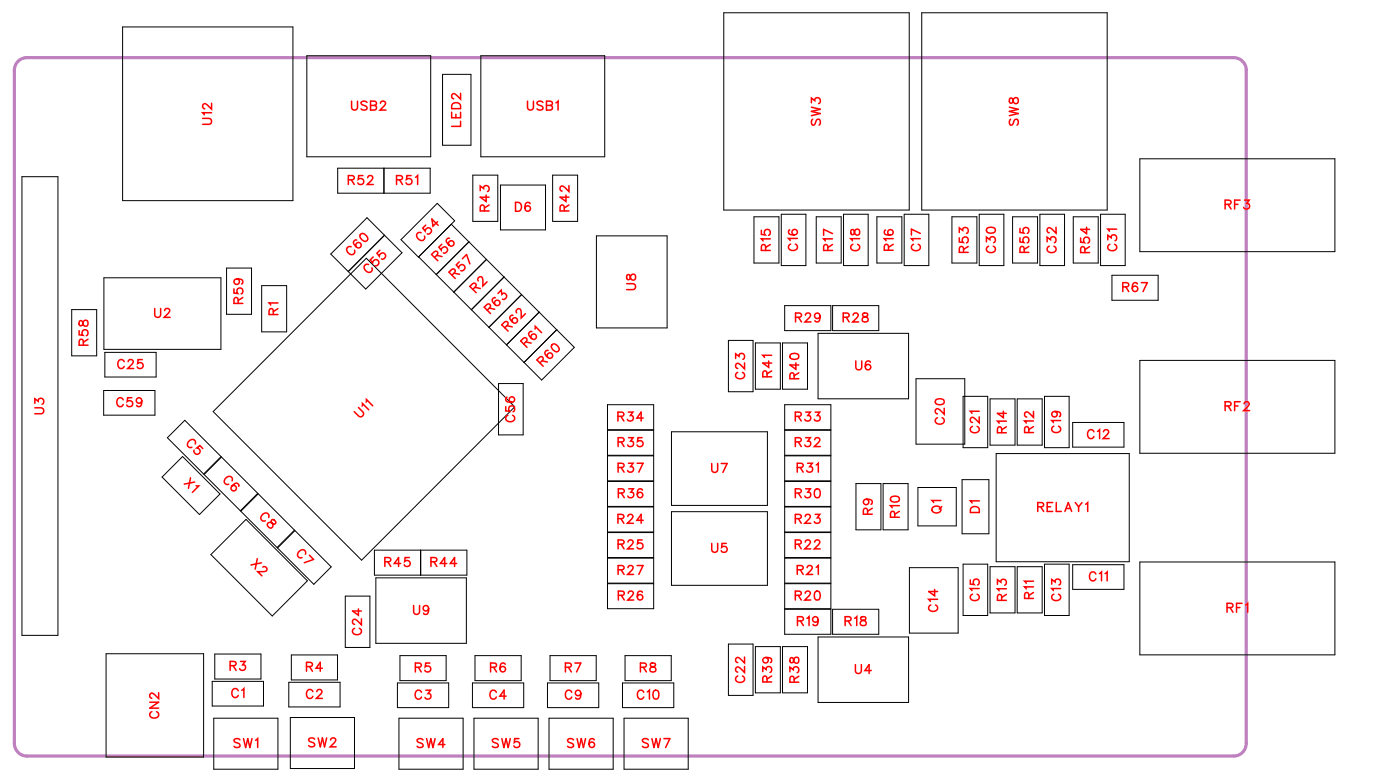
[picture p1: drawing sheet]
<svg xmlns="http://www.w3.org/2000/svg" width="111mm" height="62mm" viewBox="0 0 111 62" stroke-linecap="round" stroke-linejoin="round" font-family="sans-serif">
<defs><g id="words">
<g font-size="1.2" fill="#fff">
<text x="17.1" y="9.9" transform="rotate(-90 17.1 9.9)">U12</text>
<text x="27.9" y="9">USB2</text>
<text x="36.9" y="10.1" transform="rotate(-90 36.9 10.1)">LED2</text>
<text x="41.9" y="9">USB1</text>
<text x="65.6" y="10" transform="rotate(-90 65.6 10)">SW3</text>
<text x="81.3" y="10" transform="rotate(-90 81.3 10)">SW8</text>
<text x="27.7" y="15">R52</text>
<text x="31.5" y="15">R51</text>
<text x="39.2" y="16.8" transform="rotate(-90 39.2 16.8)">R43</text>
<text x="41" y="17.1">D6</text>
<text x="45.6" y="16.8" transform="rotate(-90 45.6 16.8)">R42</text>
<text x="97.4" y="16.9">RF3</text>
<text x="28.1" y="20.6" transform="rotate(-45 28.1 20.6)">C60</text>
<text x="29.5" y="22" transform="rotate(-45 29.5 22)">C55</text>
<text x="33.7" y="19.5" transform="rotate(-45 33.7 19.5)">C54</text>
<text x="35" y="21" transform="rotate(-45 35 21)">R56</text>
<text x="36.4" y="22.4" transform="rotate(-45 36.4 22.4)">R57</text>
<text x="38" y="23.5" transform="rotate(-45 38 23.5)">R2</text>
<text x="50.9" y="23.1" transform="rotate(-90 50.9 23.1)">U8</text>
<text x="61.6" y="20" transform="rotate(-90 61.6 20)">R15</text>
<text x="63.7" y="20" transform="rotate(-90 63.7 20)">C16</text>
<text x="66.5" y="20" transform="rotate(-90 66.5 20)">R17</text>
<text x="68.7" y="20" transform="rotate(-90 68.7 20)">C18</text>
<text x="71.4" y="19.9" transform="rotate(-90 71.4 19.9)">R16</text>
<text x="73.5" y="20" transform="rotate(-90 73.5 20)">C17</text>
<text x="77.3" y="20.1" transform="rotate(-90 77.3 20.1)">R53</text>
<text x="79.5" y="20.1" transform="rotate(-90 79.5 20.1)">C30</text>
<text x="82.1" y="20.1" transform="rotate(-90 82.1 20.1)">R55</text>
<text x="84.3" y="20.1" transform="rotate(-90 84.3 20.1)">C32</text>
<text x="87" y="20.1" transform="rotate(-90 87 20.1)">R54</text>
<text x="89.1" y="20" transform="rotate(-90 89.1 20)">C31</text>
<text x="89.3" y="23.5">R67</text>
<text x="7.3" y="27.5" transform="rotate(-90 7.3 27.5)">R58</text>
<text x="9.3" y="29.6">C25</text>
<text x="12.2" y="25.5">U2</text>
<text x="19.6" y="24.2" transform="rotate(-90 19.6 24.2)">R59</text>
<text x="22.4" y="25.1" transform="rotate(-90 22.4 25.1)">R1</text>
<text x="39.2" y="25.2" transform="rotate(-45 39.2 25.2)">R63</text>
<text x="40.6" y="26.6" transform="rotate(-45 40.6 26.6)">R62</text>
<text x="42.1" y="27.9" transform="rotate(-45 42.1 27.9)">R61</text>
<text x="43.4" y="29.4" transform="rotate(-45 43.4 29.4)">R60</text>
<text x="63.2" y="25.9">R29</text>
<text x="67" y="25.9">R28</text>
<text x="68" y="29.7">U6</text>
<text x="3.8" y="32.9" transform="rotate(-90 3.8 32.9)">U3</text>
<text x="9.2" y="32.6">C59</text>
<text x="14.5" y="35.5" transform="rotate(45 14.5 35.5)">C5</text>
<text x="28.9" y="33.5" transform="rotate(-45 28.9 33.5)">U11</text>
<text x="41.2" y="33.6" transform="rotate(-90 41.2 33.6)">C56</text>
<text x="49.1" y="33.8">R34</text>
<text x="49.1" y="35.8">R35</text>
<text x="59.5" y="30.2" transform="rotate(-90 59.5 30.2)">C23</text>
<text x="61.7" y="30" transform="rotate(-90 61.7 30)">R41</text>
<text x="63.2" y="35.8">R32</text>
<text x="63.2" y="33.8">R33</text>
<text x="63.8" y="30.2" transform="rotate(-90 63.8 30.2)">R40</text>
<text x="75.4" y="33.8" transform="rotate(-90 75.4 33.8)">C20</text>
<text x="78.2" y="34.4" transform="rotate(-90 78.2 34.4)">C21</text>
<text x="80.4" y="34.4" transform="rotate(-90 80.4 34.4)">R14</text>
<text x="82.5" y="34.4" transform="rotate(-90 82.5 34.4)">R12</text>
<text x="84.7" y="34.4" transform="rotate(-90 84.7 34.4)">C19</text>
<text x="86.5" y="35.2">C12</text>
<text x="97.4" y="32.9">RF2</text>
<text x="14.4" y="38.6" transform="rotate(45 14.4 38.6)">X1</text>
<text x="17.5" y="38.4" transform="rotate(45 17.5 38.4)">C6</text>
<text x="20.4" y="41.3" transform="rotate(45 20.4 41.3)">C8</text>
<text x="49.1" y="41.9">R24</text>
<text x="49.1" y="37.8">R37</text>
<text x="49.1" y="39.8">R36</text>
<text x="56.6" y="37.8">U7</text>
<text x="63.2" y="41.9">R23</text>
<text x="63.2" y="39.8">R30</text>
<text x="63.4" y="37.8">R31</text>
<text x="69.7" y="40.9" transform="rotate(-90 69.7 40.9)">R9</text>
<text x="71.8" y="41.2" transform="rotate(-90 71.8 41.2)">R10</text>
<text x="75.1" y="40.8" transform="rotate(-90 75.1 40.8)">Q1</text>
<text x="78.2" y="40.8" transform="rotate(-90 78.2 40.8)">D1</text>
<text x="82.5" y="40.9">RELAY1</text>
<text x="19.7" y="45.1" transform="rotate(45 19.7 45.1)">X2</text>
<text x="23.3" y="44.2" transform="rotate(45 23.3 44.2)">C7</text>
<text x="30.6" y="45.3">R45</text>
<text x="34.2" y="45.3">R44</text>
<text x="49.1" y="43.9">R25</text>
<text x="49.1" y="45.9">R27</text>
<text x="49.1" y="48">R26</text>
<text x="56.6" y="44.2">U5</text>
<text x="63.2" y="48">R20</text>
<text x="63.2" y="43.9">R22</text>
<text x="63.4" y="45.9">R21</text>
<text x="78.2" y="47.8" transform="rotate(-90 78.2 47.8)">C15</text>
<text x="80.4" y="47.8" transform="rotate(-90 80.4 47.8)">R13</text>
<text x="82.5" y="47.6" transform="rotate(-90 82.5 47.6)">R11</text>
<text x="84.7" y="47.8" transform="rotate(-90 84.7 47.8)">C13</text>
<text x="86.6" y="46.5">C11</text>
<text x="18.2" y="53.6">R3</text>
<text x="24.3" y="53.6">R4</text>
<text x="29" y="50.5" transform="rotate(-90 29 50.5)">C24</text>
<text x="32.8" y="49.1">U9</text>
<text x="33" y="53.7">R5</text>
<text x="39" y="53.7">R6</text>
<text x="44.9" y="53.7">R7</text>
<text x="50.9" y="53.7">R8</text>
<text x="63.4" y="50">R19</text>
<text x="67.2" y="50">R18</text>
<text x="68" y="53.8">U4</text>
<text x="74.9" y="48.6" transform="rotate(-90 74.9 48.6)">C14</text>
<text x="97.6" y="48.9">RF1</text>
<text x="12.9" y="57.1" transform="rotate(-90 12.9 57.1)">CN2</text>
<text x="18.4" y="55.7">C1</text>
<text x="18.6" y="59.7">SW1</text>
<text x="24.3" y="55.8">C2</text>
<text x="24.5" y="59.6">SW2</text>
<text x="33" y="55.9">C3</text>
<text x="33.1" y="59.7">SW4</text>
<text x="38.9" y="55.9">C4</text>
<text x="39.1" y="59.7">SW5</text>
<text x="44.9" y="55.9">C9</text>
<text x="45.1" y="59.7">SW6</text>
<text x="50.6" y="55.9">C10</text>
<text x="51" y="59.7">SW7</text>
<text x="59.5" y="54.3" transform="rotate(-90 59.5 54.3)">C22</text>
<text x="61.7" y="54.3" transform="rotate(-90 61.7 54.3)">R39</text>
<text x="63.8" y="54.3" transform="rotate(-90 63.8 54.3)">R38</text>
</g>
</g></defs>
<path d="M1.4 4.9l.4-.2 .3-.1h96a1 1 0 0 1 1 1v53.5a1 1 0 0 1-1 1h-96a1 1 0 0 1-1-1v-53.5l.1-.4z" fill="none" stroke="#bf80bf" stroke-width=".25"/>
<g fill="none" stroke="#000" stroke-width=".08">
<path d="M1.7 14h2.9v36.5h-2.9zM9.8 2.1h13.5v13.8h-13.5zM24.4 4.4h9.9v8.1h-9.9zM26.9 13.4h7.3v2h-7.3zM30.5 13.4v2M30.6 18.7l-2.9 2.9M31.9 19l2.9-2.8 1.4 1.3-2.9 2.9zM35.2 5.9h2.3v5.6h-2.3zM35.9 17.8l9.8 9.8-2.6 2.6-1.4-1.4M37.3 19.2l-2.6 2.6M37.6 13.9h2v3.7h-2zM38.3 4.4h9.8v8.1h-9.8z"/>
<path d="M39.8 14.7h3.6v3.6h-3.6zM44 13.9h2v3.7h-2zM47.4 18.7h5.7v7.4h-5.7zM57.6 1h14.7v15.7h-14.7zM60 17.2h2v3.7h-2zM62.2 17h1.9v4.1h-1.9zM64.9 17.2h2v3.7h-2zM67.1 17h2v4.1h-2zM69.8 17.2h1.9v3.7h-1.9zM71.9 17h2v4.1h-2zM73.3 1h14.8v15.7h-14.8zM75.7 17.2h2v3.7h-2z"/>
<path d="M77.9 17h2v4.1h-2zM80.6 17.2h1.9v3.7h-1.9zM82.7 17h2v4.1h-2zM85.4 17.2h2v3.7h-2zM87.6 17h1.9v4.1h-1.9zM90.7 12.6h15.5v7.4h-15.5zM5.7 24.6h2v3.7h-2zM8.2 31h4.1v2h-4.1zM8.3 22.1h9.3v5.7h-9.3zM8.3 28h4.1v2h-4.1zM14.5 36.3l3 3-1.6 1.6-3-3zM14.7 33.4l2.9 2.9-1.4 1.4-2.9-2.9z"/>
<path d="M17.6 36.3l2.9 2.9-1.4 1.4-2.9-2.9zM18 21.3h2v3.7h-2zM20.5 39.2l2.9 2.9-1.4 1.4-2.8-2.9zM20.8 22.7h2v3.7h-2zM26.3 20.2l2.9-2.9 2.8 2.8-2.9 2.9zM29.1 20.5l11.9 11.8-12.2 12.2-11.8-11.8zM33.3 20.4l8.4 8.4M38.7 20.6l-2.6 2.6M39.7 30.5h1.9v4.1h-1.9zM40.1 22l-2.6 2.6M41.5 23.4l-2.6 2.6M42.9 24.8l-2.6 2.6"/>
<path d="M44.3 26.2l-2.6 2.6M48.3 32.2h3.7v1.9h-3.7zM48.3 34.2h3.7v2h-3.7zM48.3 36.2h3.7v2h-3.7zM48.3 38.3h3.7v1.9h-3.7zM53.4 34.3h7.6v5.9h-7.6zM57.9 27.1h2v4h-2zM60.1 27.3h2v3.6h-2zM62.3 27.3h1.9v3.6h-1.9zM62.4 24.3h3.7v2h-3.7zM62.4 32.2h3.7v1.9h-3.7zM62.4 34.2h3.7v2h-3.7z"/>
<path d="M62.4 36.2h3.7v2h-3.7zM62.4 38.3h3.7v1.9h-3.7zM65.1 26.5h7.2v5.2h-7.2zM66.2 24.3h3.7v2h-3.7zM68.1 38.4h2v3.7h-2zM70.3 38.4h1.9v3.7h-1.9zM72.9 30.1h3.9v5.2h-3.9zM73 38.7h3.1v3.1h-3.1zM76.5 38.1h2.2v4.3h-2.2zM76.6 31.5h2v4.1h-2zM78.8 31.7h1.9v3.7h-1.9zM79.2 36h10.6v8.6h-10.6z"/>
<path d="M80.9 31.7h2v3.7h-2zM83.1 31.5h2v4.1h-2zM85.3 33.6h4.1v1.9h-4.1zM88.5 21.9h3.6v2h-3.6zM90.7 28.6h15.5v7.4h-15.5zM8.4 52h7.8v8.2h-7.8zM16.9 54.1h4.1v2h-4.1zM17 57.1h5.1v4h-5.1zM17.1 52h3.7v2h-3.7zM19.6 41.3l4.9 4.9-2.8 2.8-4.9-4.9zM23 54.2h4.1v2h-4.1zM23.1 57h5.1v4.1h-5.1z"/>
<path d="M23.2 52h3.7v2h-3.7zM23.5 42.2l2.8 2.8-1.3 1.4-2.9-2.9zM27.5 47.4h1.9v4h-1.9zM29.8 43.7h7.3v2h-7.3zM29.9 45.9h7.2v5.2h-7.2zM31.6 54.3h4.1v1.9h-4.1zM31.7 57.1h5.1v4h-5.1zM31.8 52.1h3.7v2h-3.7zM33.5 43.7v2M37.6 54.3h4.1v1.9h-4.1zM37.7 57.1h5.1v4h-5.1zM37.8 52.1h3.7v2h-3.7z"/>
<path d="M43.6 54.3h4v1.9h-4zM43.7 57.1h5.1v4h-5.1zM43.8 52.1h3.6v2h-3.6zM48.3 46.4h3.7v2h-3.7zM48.3 44.4h3.7v1.9h-3.7zM48.3 42.3h3.7v2h-3.7zM48.3 40.3h3.7v2h-3.7zM49.5 54.3h4.1v1.9h-4.1zM49.6 57.1h5.1v4h-5.1zM49.7 52.1h3.7v2h-3.7zM53.4 40.7h7.6v5.8h-7.6zM57.9 51.2h2v4.1h-2z"/>
<path d="M60.1 51.4h2v3.7h-2zM62.3 51.4h1.9v3.7h-1.9zM62.4 48.4h3.7v2h-3.7zM62.4 40.3h3.7v2h-3.7zM62.4 42.3h3.7v2h-3.7zM62.4 44.4h3.7v1.9h-3.7zM62.4 46.4h3.7v2h-3.7zM65.1 50.6h7.2v5.2h-7.2zM66.2 48.4h3.7v2h-3.7zM72.3 45.1h3.9v5.2h-3.9zM76.6 44.8h2v4.1h-2zM78.8 45h1.9v3.7h-1.9z"/>
<path d="M80.9 45h2v3.7h-2zM83.1 44.8h2v4.1h-2zM85.3 44.9h4.1v1.9h-4.1zM90.7 44.7h15.5v7.3h-15.5z"/>
</g>
<g fill="none" stroke="#f00" stroke-width=".12">
<path d="M16.1 9.4h.5l.2 .2-.1 .2-.6 .1M16.8 9h-.7l.2 .1M16.8 8.2v.5l-.3-.4-.2-.1-.2 .2v.1l.2 .1M27.7 14.3h.4l.1-.2-.2-.1h-.3v.7M27.9 19.6a.26 .26 0 0 0-.3 .1 .26 .26 0 0 0 .1 .3l.1 .2a.26 .26 0 0 0 .3 0 .26 .26 0 0 0 .1-.3M27.9 14.3l.3 .4M28 8v.5l.2 .2 .2-.1v-.6M28.4 19.1h-.1a.35 .35 0 0 0-.1 .4 .35 .35 0 0 0 .5 .2 .22 .22 0 0 0 0-.4 .22 .22 0 0 0-.3 0 .22 .22 0 0 0 0 .3M28.7 18.6a.37 .37 0 0 1 .4 .1 .37 .37 0 0 1 .1 .4 .41 .41 0 0 1-.5-.5zM28.9 14h-.4v.3a.25 .25 0 0 1 .4-.1 .25 .25 0 0 1-.1 .4 .25 .25 0 0 1-.3-.1M29.2 8.1l-.2-.1-.3 .1 .1 .2 .4 .2v.1l-.2 .1-.3-.1M29.3 14.1l.1-.1h.1l.2 .1-.1 .2-.4 .4h.5"/>
<path d="M29.5 8.4h.4l.1 .2-.2 .1h-.3v-.7l.4 .1v.2l-.1 .1M30.2 19.9l-.2 .2 .2 .3a.25 .25 0 0 1 .2-.3 .25 .25 0 0 1 .3 .3 .25 .25 0 0 1-.4 .2M30.3 8.2l.1-.2h.1l.2 .2-.1 .2-.4 .3h.5M31.5 14.3h.5v-.2l-.2-.1h-.3v.7M31.8 14.3l.2 .4M32.7 14h-.3l-.1 .3a.25 .25 0 0 1 .4-.1 .25 .25 0 0 1 0 .4 .25 .25 0 0 1-.4-.1M33.1 14.1l.1-.1v.7M33.5 18.5a.26 .26 0 0 0-.3 .1 .26 .26 0 0 0 0 .3l.1 .1a.26 .26 0 0 0 .4 .1 .26 .26 0 0 0 .1-.3M33.9 17.9l-.3 .2 .2 .3a.25 .25 0 0 1 .3-.3 .25 .25 0 0 1 .2 .3 .25 .25 0 0 1-.3 .2M34.8 17.6l-.4 .4v-.6l.5 .5M35.1 19.4l-.2 .2 .2 .3a.25 .25 0 0 1 .3-.3 .25 .25 0 0 1 .2 .3 .25 .25 0 0 1-.3 .2M35.8 18.9h-.1a.35 .35 0 0 0-.1 .5 .35 .35 0 0 0 .4 .1 .22 .22 0 0 0 .1-.3 .22 .22 0 0 0-.3 0 .22 .22 0 0 0-.1 .3"/>
<path d="M35.9 8.9v.5h.7v-.5M36 8.3a.39 .39 0 0 1 .6 .1v.2h-.7zM36.3 9.1v.3M36.6 7.4v.5l-.3-.4-.2-.1-.2 .2v.1l.2 .1M36.6 9.6v.4h-.7M38.2 15.2v-.4l.3 .2a.24 .24 0 0 1 .4-.2 .24 .24 0 0 1-.1 .4M38.5 16.8v-.4l-.2-.1-.1 .2v.3h.7M38.7 15.5v.5l-.5-.3h.7M38.9 16.3l-.4 .2M41 16.1h.2a.38 .38 0 0 1 .3 .3 .38 .38 0 0 1-.3 .4h-.2zM42 8v.5l.2 .2 .2-.1v-.6M42.2 16.2l-.1-.1a.35 .35 0 0 0-.4 .3 .35 .35 0 0 0 .3 .4 .22 .22 0 0 0 .2-.2 .22 .22 0 0 0-.2-.2 .22 .22 0 0 0-.2 .2"/>
<path d="M43.2 8.1l-.2-.1-.3 .1 .1 .2 .4 .2v.1l-.2 .1-.3-.1M43.5 8.4h.4v.2l-.1 .1h-.3v-.7l.4 .1v.2l-.1 .1M44.2 8.2l.2-.2v.7M44.9 16.8v-.4l-.2-.1-.1 .2v.3h.7M45 15.5v.5l-.4-.3h.7M45.3 14.7v.5l-.4-.3-.2-.1-.1 .1v.2l.1 .1M45.3 16.3l-.4 .2M60.6 18.3v.3l.3 .1a.25 .25 0 0 1 0-.4 .25 .25 0 0 1 .3 0 .25 .25 0 0 1-.1 .4M60.9 19.9v-.4l-.2-.1-.1 .2v.3h.7M61.3 19h-.7l.1 .1M61.3 19.4l-.4 .3M62.8 18.3a.35 .35 0 0 0 .2 .4 .35 .35 0 0 0 .4-.2 .22 .22 0 0 0-.2-.3 .22 .22 0 0 0-.2 .2 .22 .22 0 0 0 .2 .3"/>
<path d="M62.9 19.4a.26 .26 0 0 0-.2 .3 .26 .26 0 0 0 .3 .2h.2a.26 .26 0 0 0 .2-.2 .26 .26 0 0 0-.1-.3M63.4 18.9h-.7l.2 .2M64.6 8.2v-.4l.2 .2a.24 .24 0 0 1 .4-.2 .24 .24 0 0 1-.1 .4M64.6 8.5l.7 .2-.7 .2 .7 .1-.7 .2M64.7 9.5l-.1 .1 .1 .3h.1l.3-.4h.1l.1 .1-.1 .3M65.9 19.9l-.1-.4-.1-.1-.2 .2v.3h.7M66.2 19h-.7l.2 .1M66.2 19.4l-.3 .3M66.2 18.6l-.7-.4v.5M67.7 18.3v.3h.2l.3-.4a.24 .24 0 0 1 .2 .2 .24 .24 0 0 1-.2 .3l-.2-.1-.1-.3zM67.9 19.4a.26 .26 0 0 0-.2 .3 .26 .26 0 0 0 .3 .2h.1a.26 .26 0 0 0 .3-.2 .26 .26 0 0 0-.2-.3M68.4 19h-.7l.1 .1"/>
<path d="M70.4 18.3a.35 .35 0 0 0 .2 .4 .35 .35 0 0 0 .5-.2 .22 .22 0 0 0-.2-.3 .22 .22 0 0 0-.3 .2 .22 .22 0 0 0 .2 .3M70.7 19.9v-.4l-.2-.1-.2 .2v.3h.8M71.1 19h-.8l.2 .1M71.1 19.4l-.4 .3M72.7 19.4a.26 .26 0 0 0-.2 .3 .26 .26 0 0 0 .3 .2h.1a.26 .26 0 0 0 .3-.2 .26 .26 0 0 0-.2-.3M73.2 19h-.7l.1 .1M73.2 18.5l-.7-.3v.5M76.3 18.9v.3l.3 .1a.25 .25 0 0 1 0-.4 .25 .25 0 0 1 .4 0 .25 .25 0 0 1-.1 .4M76.3 18.5v-.4l.3 .2a.24 .24 0 0 1 .4-.2 .24 .24 0 0 1-.1 .4M77 19.6l-.3 .2M78.5 19.2v-.4l.2 .2a.24 .24 0 0 1 .4-.1 .24 .24 0 0 1-.1 .4M78.5 18.2l.3-.1a.3 .3 0 0 1 .4 .2 .38 .38 0 0 1-.4 .2 .38 .38 0 0 1-.3-.2z"/>
<path d="M78.6 19.6a.26 .26 0 0 0-.1 .3 .26 .26 0 0 0 .2 .2h.2a.26 .26 0 0 0 .3-.2 .26 .26 0 0 0-.2-.3M80.3 8.5l.7 .2-.7 .2 .7 .1-.7 .2M80.3 7.8v.4h.2l.3-.4a.24 .24 0 0 1 .2 .2 .24 .24 0 0 1-.2 .2l-.2-.1-.1-.3zM80.4 9.5l-.1 .1 .1 .3h.2l.2-.4h.1l.1 .1-.1 .3M81.1 18.9v.3l.3 .1a.25 .25 0 0 1 0-.4 .25 .25 0 0 1 .4 0 .25 .25 0 0 1-.1 .4M81.1 18.1v.4h.3a.25 .25 0 0 1 0-.4 .25 .25 0 0 1 .4 .1 .25 .25 0 0 1-.1 .3M81.9 19.6l-.4 .2M83.3 19.2v-.4l.3 .2a.24 .24 0 0 1 .4-.1 .24 .24 0 0 1-.1 .4M83.5 19.6a.26 .26 0 0 0-.2 .3 .26 .26 0 0 0 .3 .2h.1a.26 .26 0 0 0 .3-.2 .26 .26 0 0 0-.2-.3M84 18.1v.4l-.3-.3-.3-.1-.1 .1v.2l.2 .1M86 18.9v.3l.3 .1a.25 .25 0 0 1 0-.4 .25 .25 0 0 1 .3 .1 .25 .25 0 0 1-.1 .3M86.4 18.1v.5l-.4-.4h.7"/>
<path d="M86.7 19.6l-.4 .2M88.1 19.1v-.4l.3 .2a.24 .24 0 0 1 .4-.2 .24 .24 0 0 1-.1 .4M88.3 19.4a.26 .26 0 0 0-.2 .3 .26 .26 0 0 0 .3 .2h.2a.26 .26 0 0 0 .2-.2 .26 .26 0 0 0-.1-.3M88.8 18.2h-.7l.2 .2M97.5 16.2h.4v-.2l-.1-.1h-.3v.7M97.7 16.2l.2 .4M98.2 16.2h.3M98.7 15.9h-.5v.7M99 15.9h.4l-.2 .3a.24 .24 0 0 1 .2 .4 .25 .25 0 0 1-.5-.1M2.8 32.4h.5l.2 .2-.1 .2-.6 .1M2.8 32.1v-.4l.2 .2a.24 .24 0 0 1 .4-.2 .24 .24 0 0 1-.1 .4M6.3 26.3v.3h.3a.25 .25 0 0 1 0-.3 .25 .25 0 0 1 .4 0 .25 .25 0 0 1-.1 .4"/>
<path d="M6.3 25.5v.4h.2l.3-.5a.24 .24 0 0 1 .2 .3 .24 .24 0 0 1-.2 .2l-.2-.1-.1-.3zM6.6 27.4v-.4h-.2l-.1 .1v.3h.7M7 27l-.4 .2M9.8 31.8a.26 .26 0 0 0-.3-.2 .26 .26 0 0 0-.2 .3v.1a.26 .26 0 0 0 .2 .3 .26 .26 0 0 0 .3-.2M9.9 28.7a.26 .26 0 0 0-.3-.1 .26 .26 0 0 0-.2 .2v.2a.26 .26 0 0 0 .2 .3 .26 .26 0 0 0 .3-.2M10.2 28.7l.1-.1h.2l.1 .1-.1 .2-.3 .4h.4M10.5 31.6h-.3l-.1 .3a.25 .25 0 0 1 .4 0 .25 .25 0 0 1-.1 .4 .25 .25 0 0 1-.3-.1M11.3 31.8a.22 .22 0 0 1-.3 .2 .22 .22 0 0 1-.1-.3 .22 .22 0 0 1 .3 0l.1 .1a.34 .34 0 0 1-.3 .5l-.1-.1M11.3 28.6h-.3l-.1 .3a.25 .25 0 0 1 .4 0 .25 .25 0 0 1 0 .3 .25 .25 0 0 1-.4-.1M12.3 24.5v.5l.2 .2 .2-.1 .1-.6M13.1 24.7l.1-.2h.2l.1 .1-.1 .3-.3 .3h.4M15.2 38l-.2 .8"/>
<path d="M15.5 38.3l-.8 .2M15.5 35.3a.26 .26 0 0 0-.1-.4 .26 .26 0 0 0-.3 .1l-.1 .1a.26 .26 0 0 0-.1 .4 .26 .26 0 0 0 .4 0M15.6 38.6h.2l-.5 .5M16.1 35.6l-.2-.2-.2 .2a.25 .25 0 0 1 .2 .3 .25 .25 0 0 1-.3 .2 .25 .25 0 0 1-.2-.3M18.4 38.6a.22 .22 0 0 1 .4 .1 .22 .22 0 0 1-.2 .3 .22 .22 0 0 1-.2-.3v-.1a.33 .33 0 0 1 .6-.1v.1M18.5 38.2a.26 .26 0 0 0-.1-.3 .26 .26 0 0 0-.4 0l-.1 .1a.26 .26 0 0 0 0 .4 .26 .26 0 0 0 .3 .1M18.6 23v.3h.3a.25 .25 0 0 1 0-.4 .25 .25 0 0 1 .4 .1 .25 .25 0 0 1-.1 .4M18.8 22.2a.22 .22 0 0 1 .2 .3 .22 .22 0 0 1-.3 .1 .22 .22 0 0 1 0-.4h.1a.34 .34 0 0 1 .5 .2l-.1 .2M18.9 24.1v-.4l-.2-.1-.1 .2v.3h.7M19.3 23.6l-.4 .3M21.7 25v-.4l-.2-.1-.1 .2v.3h.7M22.1 24.1h-.7l.1 .1"/>
<path d="M22.1 24.5l-.4 .3M28.5 32.4l.4 .3v.3l-.3 .1-.4-.4M28.8 32.3v-.2l.5 .5M29.1 32l.1-.3 .5 .5M29.3 21a.26 .26 0 0 0-.3 .1 .26 .26 0 0 0 0 .4l.2 .1a.26 .26 0 0 0 .3 0 .26 .26 0 0 0 .1-.3M29.7 20.4l-.2 .3 .1 .2a.25 .25 0 0 1 .3-.3 .25 .25 0 0 1 .2 .3 .25 .25 0 0 1-.3 .2M34.6 20.5l.2-.3v-.2h-.3l-.2 .2 .5 .5M34.7 20.3l.5 .1M36 21.9l.2-.3-.1-.2h-.2l-.2 .2 .5 .5M36.1 21.7l.5 .1M36.5 20.8l-.2 .2 .2 .3a.25 .25 0 0 1 .3-.3 .25 .25 0 0 1 .2 .3 .25 .25 0 0 1-.3 .2M36.8 20.6l.3-.4 .3 .8"/>
<path d="M37.6 23l.3-.3-.1-.2h-.2l-.2 .3 .5 .5M37.8 22.8l.4 .1M38.1 22.3l-.1-.2 .1-.1h.2l.1 .2v.5l.3-.3M38.8 24.7l.2-.4v-.1h-.3l-.2 .2 .5 .5M38.9 24.5l.5 .1M39.4 23.7l-.1-.1a.35 .35 0 0 0-.1 .5 .35 .35 0 0 0 .5 .1 .22 .22 0 0 0 0-.3 .22 .22 0 0 0-.3 0 .22 .22 0 0 0 0 .3M39.6 23.3l.3-.2v.3a.24 .24 0 0 1 .4 .1 .24 .24 0 0 1-.3 .3M40.2 26l.2-.3-.1-.1h-.2l-.2 .2 .5 .5M40.2 32.3v.4h.3a.25 .25 0 0 1 0-.4 .25 .25 0 0 1 .4 .1 .25 .25 0 0 1-.1 .3M40.3 25.9l.5 .1M40.3 31.6a.35 .35 0 0 0 .2 .4 .35 .35 0 0 0 .4-.2 .22 .22 0 0 0-.2-.3 .22 .22 0 0 0-.2 .2 .22 .22 0 0 0 .2 .3M40.4 33a.26 .26 0 0 0-.2 .3 .26 .26 0 0 0 .3 .2h.2a.26 .26 0 0 0 .2-.2 .26 .26 0 0 0-.1-.3"/>
<path d="M40.8 25.1l-.1-.1a.35 .35 0 0 0-.1 .5 .35 .35 0 0 0 .5 .1 .22 .22 0 0 0 0-.3 .22 .22 0 0 0-.3 0 .22 .22 0 0 0 0 .3M41.1 24.9v-.3l.1-.1h.2l.1 .3v.5l.3-.4M41.7 27.3l.2-.3v-.1h-.3l-.2 .2 .5 .5M41.8 27.2l.5 .1M42.3 26.4l-.1-.1a.35 .35 0 0 0-.1 .5 .35 .35 0 0 0 .5 .1 .22 .22 0 0 0 0-.3 .22 .22 0 0 0-.3 0 .22 .22 0 0 0 0 .3M42.6 26.1v-.2l.5 .5M43 28.8l.2-.3-.1-.1h-.2l-.2 .2 .5 .5M43.1 28.7l.4 .1M43.6 27.9l-.1-.1a.35 .35 0 0 0-.1 .5 .35 .35 0 0 0 .5 .1 .22 .22 0 0 0 0-.3 .22 .22 0 0 0-.3 0 .22 .22 0 0 0 0 .3M43.9 27.4a.37 .37 0 0 1 .4 .1 .37 .37 0 0 1 .1 .4 .41 .41 0 0 1-.5-.5zM49.2 33.1h.4v-.2l-.1-.2h-.3v.8M49.2 35.1h.4v-.2l-.1-.1h-.3v.7"/>
<path d="M49.2 37.1h.4v-.2l-.1-.1h-.3v.7M49.2 39.2l.4-.1 .1-.1-.2-.2h-.3v.8M49.4 33.1l.2 .4M49.4 35.1l.2 .4M49.4 37.1l.2 .4M49.4 39.2l.3 .4M49.9 22.5h.5l.2 .2-.1 .3h-.6M49.9 21.9v.3h.1l.3-.4a.24 .24 0 0 1 .3 .2 .24 .24 0 0 1-.3 .3l-.1-.1-.1-.3zM50 32.7h.4l-.3 .3a.24 .24 0 0 1 .2 .4 .24 .24 0 0 1-.4-.1M50 34.8h.4l-.2 .3a.24 .24 0 0 1 .1 .3 .24 .24 0 0 1-.4 0M50 36.8h.4l-.2 .3a.24 .24 0 0 1 .1 .4 .24 .24 0 0 1-.4-.1M50 38.8h.4l-.2 .3a.24 .24 0 0 1 .2 .4 .25 .25 0 0 1-.5-.1"/>
<path d="M50.7 36.8h.5l-.4 .7M51.1 34.8h-.3l-.1 .3a.25 .25 0 0 1 .4 0 .25 .25 0 0 1-.1 .4 .25 .25 0 0 1-.3-.1M51.1 38.9a.35 .35 0 0 0-.5 .2 .35 .35 0 0 0 .3 .5 .22 .22 0 0 0 .2-.3 .22 .22 0 0 0-.2-.2 .22 .22 0 0 0-.2 .2M51.2 33.2h-.5l.3-.5v.8M56.6 36.8v.5l.2 .2 .3-.1v-.6M57.4 36.8h.4l-.3 .7M58.5 28.5v-.4l.3 .2a.24 .24 0 0 1 .4-.2 .25 .25 0 0 1-.1 .5M58.7 29.6a.26 .26 0 0 0-.2 .3 .26 .26 0 0 0 .3 .2h.2a.26 .26 0 0 0 .2-.2 .26 .26 0 0 0-.1-.3M59.2 28.8v.5l-.3-.3-.2-.1-.2 .1v.1l.2 .2M61 29.9v-.4h-.2l-.1 .1v.3h.7M61.2 28.7v.5l-.5-.3h.7M61.4 28.2h-.7l.1 .2"/>
<path d="M61.4 29.5l-.4 .2M62.9 28.2l.2-.1a.3 .3 0 0 1 .4 .3 .38 .38 0 0 1-.3 .2 .38 .38 0 0 1-.4-.3zM63.2 30.1l-.1-.4-.1-.1-.2 .2v.3h.7M63.3 39.2l.4-.1v-.1l-.1-.2h-.3v.8M63.3 35.1h.4v-.2l-.1-.1h-.3v.7M63.3 33.1h.4v-.2l-.1-.2h-.3v.8M63.3 25.2h.4l.1-.2-.2-.1h-.3v.7M63.3 28.8v.5l-.5-.3h.7M63.4 37.1h.4l.1-.2-.2-.1h-.3v.7M63.5 39.2l.2 .4M63.5 35.1l.2 .4M63.5 33.1l.2 .4"/>
<path d="M63.5 25.2l.3 .4M63.5 29.6l-.3 .3M63.7 37.1l.2 .4M64.1 25l.1-.1h.1l.2 .1-.1 .2-.4 .4h.5M64.1 38.8h.4l-.2 .3a.24 .24 0 0 1 .1 .4 .24 .24 0 0 1-.4-.1M64.1 34.8h.4l-.2 .3a.24 .24 0 0 1 .1 .3 .24 .24 0 0 1-.4 0M64.1 32.7h.4l-.2 .3a.24 .24 0 0 1 .1 .4 .24 .24 0 0 1-.4-.1M64.2 36.8h.4l-.2 .3a.24 .24 0 0 1 .2 .4 .24 .24 0 0 1-.4-.1M64.8 35l.1-.2h.2l.1 .1-.1 .3-.3 .3h.5M64.8 32.7h.4l-.2 .3a.24 .24 0 0 1 .2 .4 .24 .24 0 0 1-.4-.1M64.9 38.9l.1-.1a.37 .37 0 0 1 .3 .4 .37 .37 0 0 1-.3 .4 .45 .45 0 0 1-.1-.7zM64.9 36.9l.2-.1v.7"/>
<path d="M65.2 25.1a.22 .22 0 0 1-.3 .2 .22 .22 0 0 1-.1-.3 .22 .22 0 0 1 .4 0v.1a.34 .34 0 0 1-.2 .5l-.2-.1M67.1 25.2h.4l.1-.2-.2-.1h-.3v.7M67.3 25.2l.3 .4M67.9 25l.1-.1h.1l.2 .1-.1 .2-.4 .4h.5M68.1 28.7v.5l.2 .2 .2-.1 .1-.6M68.7 24.9v.2l.3 .1 .1 .1a.24 .24 0 0 1-.3 .3 .24 .24 0 0 1-.2-.3l.4-.3v-.1zM68.9 39.7a.22 .22 0 0 1 .2 .3 .22 .22 0 0 1-.3 .1 .22 .22 0 0 1 0-.4h.1a.34 .34 0 0 1 .5 .2l-.1 .2M69.2 28.8v-.1a.35 .35 0 0 0-.4 .3 .35 .35 0 0 0 .2 .4 .22 .22 0 0 0 .3-.2 .22 .22 0 0 0-.2-.2 .22 .22 0 0 0-.3 .2M70.9 39.5l.2-.1a.3 .3 0 0 1 .4 .3 .38 .38 0 0 1-.3 .2 .38 .38 0 0 1-.4-.3zM74.4 31.8l.3-.1a.3 .3 0 0 1 .4 .3 .38 .38 0 0 1-.4 .2 .38 .38 0 0 1-.3-.3zM74.6 33.2a.26 .26 0 0 0-.2 .3 .26 .26 0 0 0 .3 .2h.1a.26 .26 0 0 0 .3-.2 .26 .26 0 0 0-.2-.3M74.9 39.8h-.8l.2 .1"/>
<path d="M75.1 32.4v.5l-.3-.3-.3-.1-.1 .1v.1l.2 .2M76.7 20.1l-.1-.4-.1-.1-.2 .2v.3h.7M77.4 33.9a.26 .26 0 0 0-.2 .3 .26 .26 0 0 0 .3 .2h.1a.26 .26 0 0 0 .3-.2 .26 .26 0 0 0-.2-.3M77.9 33.1v.5l-.3-.3-.3-.1-.1 .1v.1l.2 .2M77.9 32.7h-.7l.1 .1M77.9 39.8h-.7l.1 .2M79.7 34.4v-.4l-.2-.1-.1 .2v.3h.7M79.8 32.7v.5l-.4-.4h.7M80.1 33.5h-.7l.1 .1M80.1 33.9l-.4 .3M81.5 20.1l-.1-.4-.1-.1-.2 .2v.3h.8M81.8 34.4v-.4l-.2-.1-.1 .2v.3h.7"/>
<path d="M82.2 33.5h-.7l.1 .1M82.2 32.7v.5l-.3-.4-.3-.1-.1 .2v.1l.2 .1M82.2 33.9l-.4 .2M83.7 39.9h-.4v.7h.4M83.8 33.9a.26 .26 0 0 0-.1 .3 .26 .26 0 0 0 .2 .2h.2a.26 .26 0 0 0 .3-.2 .26 .26 0 0 0-.2-.3M83.9 32.7a.22 .22 0 0 1 .2 .3 .22 .22 0 0 1-.3 .1 .22 .22 0 0 1 0-.4h.1a.34 .34 0 0 1 .5 .3l-.1 .1M84 39.9v.7h.4M84.4 33.4h-.7l.1 .2M85.5 39.9l.3 .4v.3M86.1 39.9l-.3 .4M86.3 20.1v-.4l-.2-.1-.1 .2v.3h.7M87 34.3a.26 .26 0 0 0-.3-.2 .26 .26 0 0 0-.2 .3v.2a.26 .26 0 0 0 .2 .3 .26 .26 0 0 0 .3-.2"/>
<path d="M87.3 34.3l.2-.2v.8M87.8 34.3l.1-.2h.2l.1 .2-.1 .2-.3 .4h.4M89.3 22.8h.4l.1-.2-.2-.1h-.3v.7M89.6 22.8l.2 .4M90.5 22.6l-.1-.1a.35 .35 0 0 0-.4 .2 .35 .35 0 0 0 .3 .5 .22 .22 0 0 0 .2-.2 .22 .22 0 0 0-.2-.3 .22 .22 0 0 0-.2 .2M90.8 22.5h.5l-.4 .7M97.5 32.3l.4-.1v-.1l-.1-.2h-.3v.7M97.7 32.3l.2 .3M98.2 32.3h.3M98.7 31.9h-.5v.7M99 32.1l.1-.2h.1l.2 .2-.1 .2-.4 .3h.5M11.9 55.8h.7l-.7 .5h.7"/>
<path d="M12.1 56.6a.26 .26 0 0 0-.2 .3 .26 .26 0 0 0 .3 .2h.2a.26 .26 0 0 0 .2-.2 .26 .26 0 0 0-.1-.3M12.6 55v.5l-.3-.3-.3-.1-.1 .1v.2l.2 .1M18.3 52.9h.4l.1-.2-.2-.1h-.3v.7M18.5 52.9l.3 .4M19 54.9a.26 .26 0 0 0-.3-.2 .26 .26 0 0 0-.3 .3v.2a.26 .26 0 0 0 .3 .2 .26 .26 0 0 0 .3-.1M19.1 58.8l-.2-.1-.3 .1 .1 .2 .4 .2v.1l-.2 .1-.3-.1M19.1 52.6h.4l-.2 .2a.24 .24 0 0 1 .2 .4 .24 .24 0 0 1-.4-.1M19.2 54.9l.2-.2v.7M19.4 58.7l.1 .7 .2-.7 .2 .7 .1-.7M20.3 58.8l.2-.1v.7M20.5 44.4l-.2 .8M20.8 44.7l-.8 .2"/>
<path d="M20.9 45.1l.2-.1 .1 .1v.2l-.2 .1h-.5l.3 .4M21.3 41.6l.2-.1 .4 .1 .1-.1-.2-.2h-.2v.1l.1 .3v.2a.25 .25 0 0 1-.3 0 .25 .25 0 0 1-.1-.3zM21.4 41.1a.26 .26 0 0 0-.1-.3 .26 .26 0 0 0-.4 0l-.1 .2a.26 .26 0 0 0 0 .3 .26 .26 0 0 0 .3 .1M24.3 44a.26 .26 0 0 0-.1-.3 .26 .26 0 0 0-.3 .1l-.2 .1a.26 .26 0 0 0 0 .3 .26 .26 0 0 0 .3 .1M24.4 53l.4-.1 .1-.1-.2-.2h-.3v.7M24.6 44.1l.3 .4-.7 .2M24.6 53l.3 .3M24.9 55a.26 .26 0 0 0-.3-.2 .26 .26 0 0 0-.2 .3v.1a.26 .26 0 0 0 .2 .3 .26 .26 0 0 0 .3-.2M25 58.7l-.1-.1-.3 .1v.2l.4 .2v.1l-.1 .1-.3-.1M25.2 55l.1-.2h.2l.1 .1-.1 .3-.3 .3h.4M25.3 58.6l.2 .7 .1-.7 .2 .7 .2-.7M25.6 53.1h-.5l.4-.5v.7"/>
<path d="M26.3 58.8l.1-.2h.2l.1 .2-.1 .2-.3 .3h.4M28.2 49.9a.26 .26 0 0 0-.2 .3 .26 .26 0 0 0 .3 .2h.2a.26 .26 0 0 0 .3-.2 .26 .26 0 0 0-.2-.3M28.5 48.4v.5l-.5-.3h.8M28.8 49.2v.4l-.4-.3-.2-.1-.2 .1v.2l.2 .1M30.6 44.6h.4l.1-.2-.2-.1h-.3v.7M30.9 44.6l.2 .4M31.9 44.8h-.5l.3-.5v.7M32.6 44.3h-.4v.3a.25 .25 0 0 1 .4 0 .25 .25 0 0 1-.1 .4 .25 .25 0 0 1-.3-.1M32.9 48.1v.5l.2 .2 .2-.1 .1-.6M33 53h.4l.1-.2-.2-.1h-.3v.7M33.3 53l.2 .4M33.5 55a.26 .26 0 0 0-.3-.2 .26 .26 0 0 0-.2 .3v.2a.26 .26 0 0 0 .2 .3 .26 .26 0 0 0 .3-.2"/>
<path d="M33.7 58.8l-.2-.1-.3 .1v.2l.5 .2v.1l-.2 .1-.3-.1M33.9 54.8h.4l-.3 .3a.24 .24 0 0 1 .2 .4 .24 .24 0 0 1-.4-.1M33.9 58.7l.2 .7 .2-.7 .1 .7 .2-.7M34.1 48.4a.22 .22 0 0 1-.3 .1 .22 .22 0 0 1-.1-.3 .22 .22 0 0 1 .4 0v.2a.34 .34 0 0 1-.3 .4l-.1-.1M34.2 52.7h-.3l-.1 .3a.25 .25 0 0 1 .4 0 .25 .25 0 0 1 0 .4 .25 .25 0 0 1-.4-.1M34.3 44.6h.4l.1-.2-.2-.1h-.3v.7M34.5 44.6l.3 .4M35.4 59.2h-.5l.3-.5v.7M35.5 44.8h-.5l.4-.5v.7M36.3 44.8h-.5l.4-.5v.7M39 53h.4l.1-.2-.2-.1h-.3v.7M39.3 53l.2 .4"/>
<path d="M39.5 55a.26 .26 0 0 0-.3-.2 .26 .26 0 0 0-.2 .3v.2a.26 .26 0 0 0 .2 .3 .26 .26 0 0 0 .3-.2M39.6 58.8l-.1-.1-.3 .1v.2l.4 .2v.1l-.1 .1-.3-.1M39.9 58.7l.2 .7 .2-.7 .1 .7 .2-.7M40.2 52.8v-.1a.35 .35 0 0 0-.5 .3 .35 .35 0 0 0 .3 .4 .22 .22 0 0 0 .2-.2 .22 .22 0 0 0-.2-.2 .22 .22 0 0 0-.2 .2M40.3 55.3h-.5l.3-.5v.8M41.3 58.7h-.4v.3a.25 .25 0 0 1 .4 0 .25 .25 0 0 1-.1 .4 .25 .25 0 0 1-.3-.1M45 53h.4l.1-.2-.2-.1h-.3v.7M45.2 53l.3 .4M45.5 55a.26 .26 0 0 0-.3-.2 .26 .26 0 0 0-.2 .3v.2a.26 .26 0 0 0 .2 .3 .26 .26 0 0 0 .3-.2M45.6 58.8l-.1-.1-.3 .1v.2l.4 .2v.1l-.1 .1-.3-.1M45.7 52.7h.5l-.3 .7M45.9 58.7l.2 .7 .1-.7 .2 .7 .2-.7"/>
<path d="M46.2 55.1a.22 .22 0 0 1-.3 .2 .22 .22 0 0 1-.1-.4 .22 .22 0 0 1 .4 0v.2a.34 .34 0 0 1-.3 .5l-.1-.1M47.3 58.8l-.1-.1a.35 .35 0 0 0-.4 .3 .35 .35 0 0 0 .3 .4 .22 .22 0 0 0 .2-.2 .22 .22 0 0 0-.2-.2 .22 .22 0 0 0-.2 .2M49.2 41.2h.4v-.2l-.1-.1h-.3v.7M49.2 43.2h.4v-.2l-.1-.1h-.3v.7M49.2 45.3l.4-.1v-.1l-.1-.2h-.3v.7M49.2 47.3h.4l.1-.2-.2-.1h-.3v.7M49.4 41.2l.2 .4M49.4 43.2l.2 .4M49.4 45.3l.2 .3M49.4 47.3l.3 .4M49.9 41l.2-.1h.1l.2 .1-.1 .2-.4 .4h.5M50 43.1l.1-.2h.1l.2 .1-.1 .3-.4 .3h.5"/>
<path d="M50 45.1l.1-.2h.1l.2 .2-.1 .2-.4 .3h.5M50 47.1l.1-.1h.2l.1 .1-.1 .2-.4 .4h.5M50.7 44.9h.5l-.4 .7M50.9 53h.5v-.2l-.1-.1h-.4v.7M51.1 42.9h-.3l-.1 .3a.25 .25 0 0 1 .4 0 .25 .25 0 0 1-.1 .4 .25 .25 0 0 1-.3-.1M51.1 47.1v-.1a.35 .35 0 0 0-.5 .3 .35 .35 0 0 0 .3 .4 .22 .22 0 0 0 .2-.2 .22 .22 0 0 0-.2-.3 .22 .22 0 0 0-.2 .2M51.2 41.3h-.5l.3-.4v.7M51.2 53l.2 .4M51.2 55a.26 .26 0 0 0-.3-.2 .26 .26 0 0 0-.2 .3v.2a.26 .26 0 0 0 .2 .3 .26 .26 0 0 0 .3-.2M51.5 55l.2-.2v.8M51.6 58.8l-.2-.1-.3 .1 .1 .2 .4 .2v.1l-.2 .1-.3-.1M51.8 52.7v.2l.3 .1 .1 .2a.24 .24 0 0 1-.3 .2 .24 .24 0 0 1-.2-.2l.4-.3v-.2z"/>
<path d="M51.9 58.7l.1 .7 .2-.7 .2 .7 .1-.7M52 54.9l.1-.1a.37 .37 0 0 1 .3 .4 .37 .37 0 0 1-.3 .4 .45 .45 0 0 1-.1-.7zM52.8 58.7h.5l-.3 .7M56.6 43.2v.5l.2 .2 .3-.1v-.6M57.8 43.2h-.4v.3a.25 .25 0 0 1 .4 0 .25 .25 0 0 1-.1 .4 .25 .25 0 0 1-.3-.1M58.7 53.7a.26 .26 0 0 0-.2 .3 .26 .26 0 0 0 .3 .2h.2a.26 .26 0 0 0 .2-.2 .26 .26 0 0 0-.1-.3M59.2 53v.4l-.3-.3-.2-.1-.2 .1v.2l.2 .1M59.2 52.2v.5l-.3-.4-.2-.1-.2 .2v.1l.2 .2M60.7 53.4v-.4l.3 .2a.24 .24 0 0 1 .3-.2 .24 .24 0 0 1 0 .4M60.9 52.2a.22 .22 0 0 1 .2 .3 .22 .22 0 0 1-.3 .1 .22 .22 0 0 1 0-.3l.1-.1a.34 .34 0 0 1 .5 .3l-.1 .2M61 54.2v-.4l-.2-.1-.1 .2v.3h.7M61.4 53.7l-.4 .3"/>
<path d="M62.8 53.4v-.4l.3 .2a.24 .24 0 0 1 .4-.2 .25 .25 0 0 1-.1 .5M62.9 52.3v.3l.1 .1 .3-.5a.24 .24 0 0 1 .3 .3 .24 .24 0 0 1-.3 .2l-.1-.1-.1-.3zM63.2 54.2l-.1-.4-.1-.1-.2 .2v.3h.7M63.3 47.3h.4v-.2l-.1-.1h-.3v.7M63.3 43.2h.4v-.2l-.1-.1h-.3v.7M63.3 41.2h.4v-.2l-.1-.1h-.3v.7M63.4 45.3l.4-.1 .1-.1-.2-.2h-.3v.7M63.4 49.3h.4l.1-.2-.2-.1h-.3v.7M63.5 47.3l.2 .4M63.5 43.2l.2 .4M63.5 41.2l.2 .4M63.5 53.7l-.3 .3"/>
<path d="M63.7 45.3l.2 .3M63.7 49.3l.2 .4M64.1 47.1l.1-.1h.1l.2 .1-.1 .2-.4 .4h.5M64.1 43.1l.1-.2h.1l.2 .1-.1 .3-.4 .3h.5M64.1 41l.1-.1h.1l.2 .1-.1 .2-.4 .4h.5M64.2 49.1l.2-.1v.7M64.2 45.1l.1-.2h.2l.1 .2-.1 .2-.3 .3h.5M64.8 43.1l.1-.2h.2l.1 .1-.1 .3-.3 .3h.5M64.8 40.9h.4l-.2 .2a.24 .24 0 0 1 .2 .4 .24 .24 0 0 1-.4-.1M64.9 47h.1a.37 .37 0 0 1 .3 .3 .37 .37 0 0 1-.3 .4 .45 .45 0 0 1-.1-.7zM64.9 45.1l.2-.2v.7M65.1 49.2a.22 .22 0 0 1-.3 .2 .22 .22 0 0 1-.1-.3 .22 .22 0 0 1 .3 0l.1 .1a.34 .34 0 0 1-.3 .5l-.1-.1"/>
<path d="M67.2 49.3h.4l.1-.2-.2-.1h-.3v.7M67.5 49.3l.2 .4M68 49.1l.2-.1v.7M68.1 52.8v.5l.2 .2 .2-.1v-.6M68.5 49v.2l.3 .1 .1 .2a.24 .24 0 0 1-.2 .2 .24 .24 0 0 1-.3-.2l.5-.3-.1-.2zM69 40.9v-.4l-.2-.1-.1 .2v.3h.7M69.3 53.3h-.5l.3-.5v.7M69.4 40.4l-.4 .2M71.2 41.1l-.1-.4-.1-.1-.2 .2v.3h.7M71.5 40.2h-.7l.2 .1M71.5 40.6l-.3 .3M74.1 48.1a.26 .26 0 0 0-.2 .3 .26 .26 0 0 0 .3 .2h.1a.26 .26 0 0 0 .3-.2 .26 .26 0 0 0-.2-.3"/>
<path d="M74.2 40.3a.35 .35 0 0 1 .5-.1 .35 .35 0 0 1 .1 .4 .33 .33 0 0 1-.4 .2 .33 .33 0 0 1-.2-.5zM74.4 46.8v.5l-.5-.3h.7M74.6 47.6h-.7l.1 .2M74.9 40.3l-.2 .2M77.2 46.1v.3l.3 .1a.25 .25 0 0 1 0-.4 .25 .25 0 0 1 .4 0 .25 .25 0 0 1-.1 .4M77.3 40.3h.2h.3l.1 .4h-.7zM77.4 47.2a.26 .26 0 0 0-.2 .3 .26 .26 0 0 0 .3 .2h.1a.26 .26 0 0 0 .3-.2 .26 .26 0 0 0-.2-.3M77.9 46.8h-.7l.1 .1M79.4 46.4v-.3l.2 .2a.24 .24 0 0 1 .4-.2 .24 .24 0 0 1-.1 .4M79.7 47.7v-.4l-.2-.1-.1 .2v.3h.7M80.1 46.8h-.7l.1 .2M80.1 47.2l-.4 .3"/>
<path d="M81.8 47.6v-.4l-.2-.1-.1 .2v.3h.7M82.2 46.6h-.7l.1 .2M82.2 46.2h-.7l.1 .2M82.2 47.1l-.4 .2M82.6 40.3l.4-.1v-.1l-.1-.2h-.3v.7M82.8 40.3l.2 .3M83.3 40.3h.3M83.7 46.4v-.4l.2 .3a.24 .24 0 0 1 .4-.2 .24 .24 0 0 1-.1 .4M83.8 47.2a.26 .26 0 0 0-.1 .3 .26 .26 0 0 0 .2 .2h.2a.26 .26 0 0 0 .3-.2 .26 .26 0 0 0-.2-.3M84.4 46.8h-.7l.1 .1M84.7 40.6l.3-.7 .3 .7M84.8 40.4h.4"/>
<path d="M86.4 40.1l.1-.2v.7M87.2 45.6a.26 .26 0 0 0-.3-.2 .26 .26 0 0 0-.2 .3v.2a.26 .26 0 0 0 .2 .3 .26 .26 0 0 0 .3-.2M87.5 45.6l.1-.2v.8M87.9 45.6l.2-.2v.8M97.6 48.3l.4-.1 .1-.1-.2-.2h-.3v.8M97.9 48.3l.2 .4M98.4 48.3h.2M98.8 47.9h-.4v.8M99.1 48.1l.2-.2v.8"/>
</g>
<use href="#words"/>
</svg>
